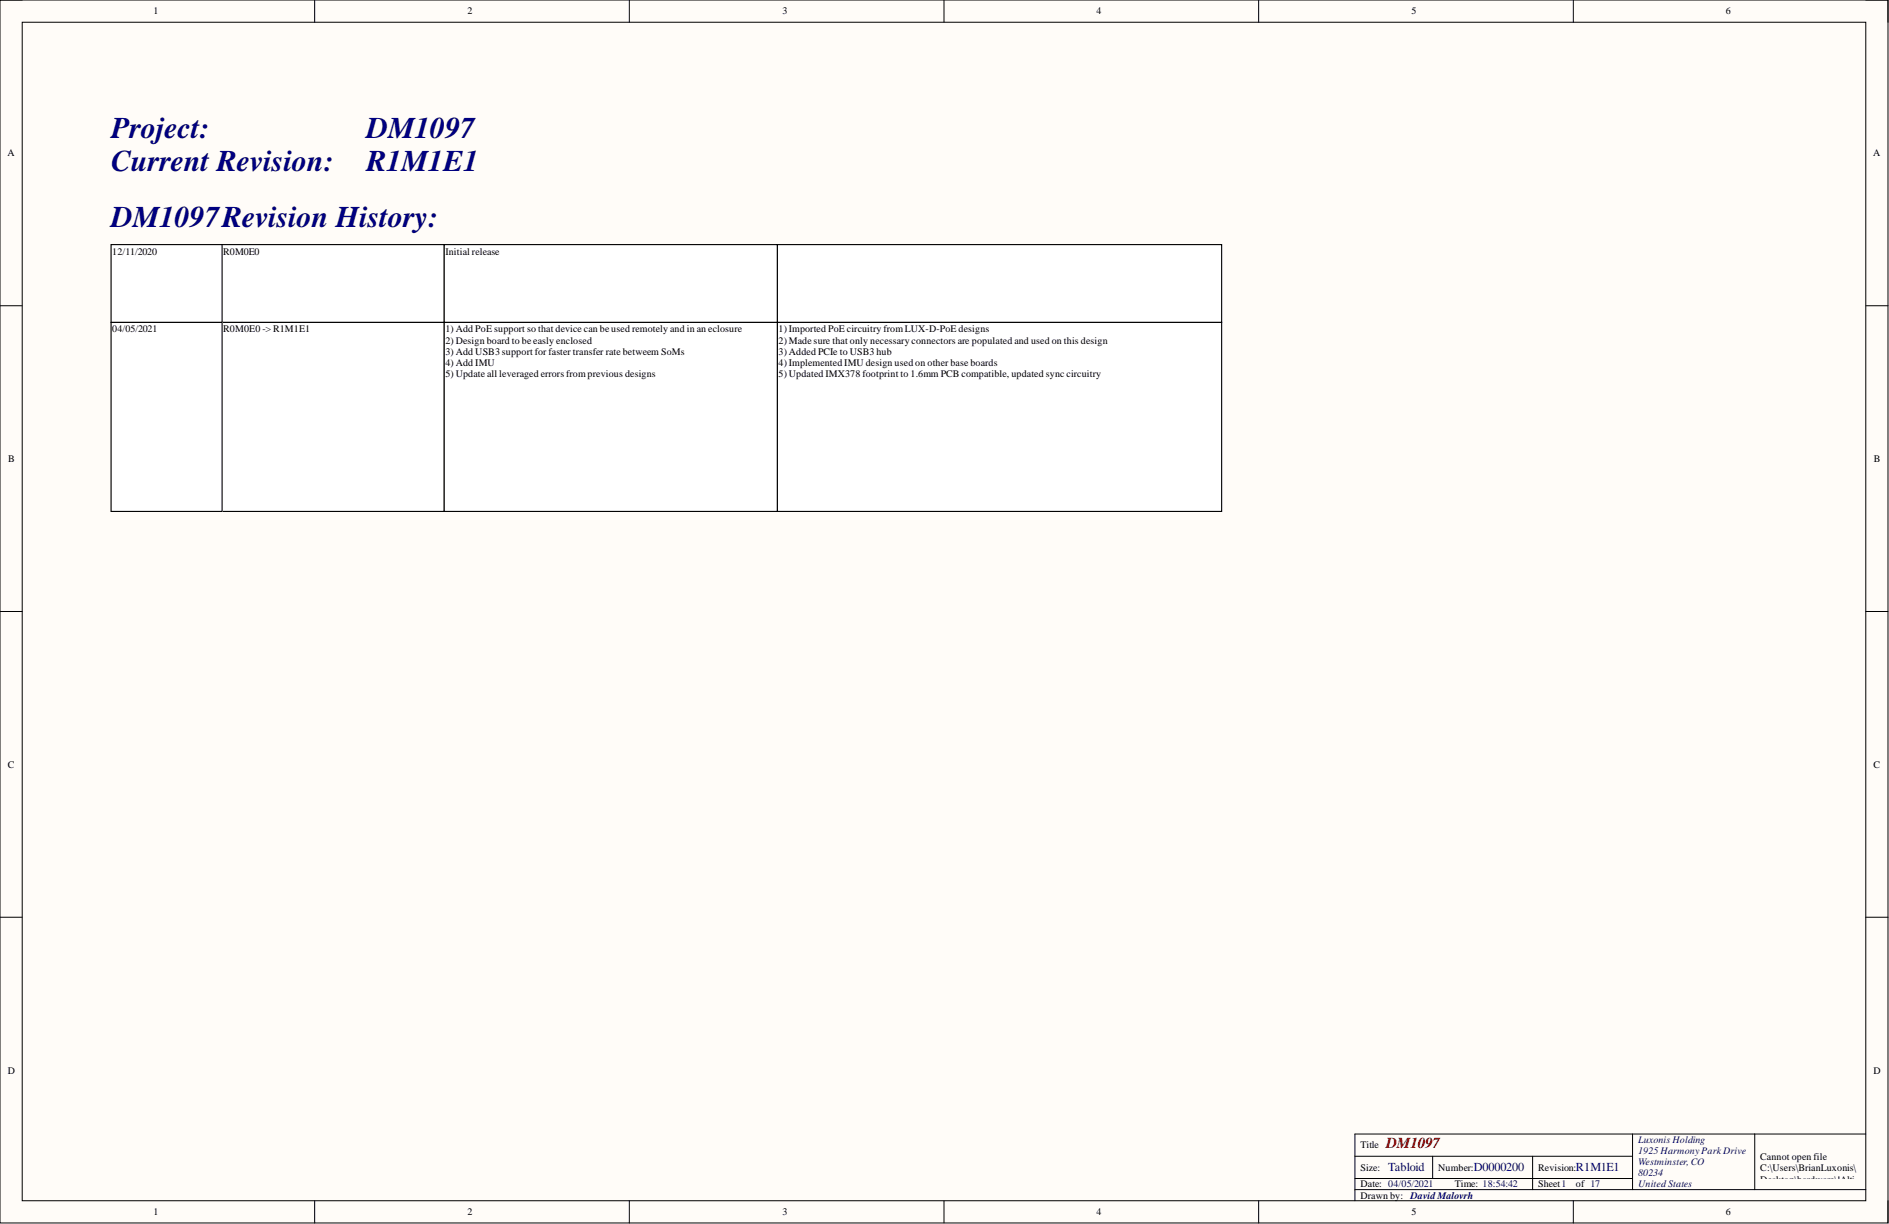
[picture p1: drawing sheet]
<svg xmlns="http://www.w3.org/2000/svg" width="431mm" height="279mm" viewBox="0 0 431 279" stroke-linecap="round" stroke-linejoin="round" font-family="sans-serif">
<defs><g id="words">
<g font-size="6.9" fill="#000080">
<text x="25.4" y="31.5">Project:</text>
<text x="83.7" y="31.5">DM1097</text>
<text x="25.4" y="39.1">Current Revision:</text>
<text x="83.7" y="39.1">R1M1E1</text>
<text x="25.4" y="51.8">DM1097Revision History:</text>
</g>
<text font-size="3.5" fill="#800000" x="316.6" y="262.2">DM1097</text>
<g font-size="2.8" fill="#000080">
<text x="317.1" y="267.4">Tabloid</text>
<text x="336.6" y="267.4">D0000200</text>
<text x="359.9" y="267.4">R1M1E1</text>
</g>
<g font-size="2.3">
<text x="35.1" y="3.3">1</text>
<text x="106.8" y="3.3">2</text>
<text x="178.7" y="3.3">3</text>
<text x="250.4" y="3.3">4</text>
<text x="322.4" y="3.3">5</text>
<text x="394.2" y="3.3">6</text>
<text x="1.7" y="35.7">A</text>
<text x="427.8" y="35.7">A</text>
<text x="25.6" y="58.1">12/11/2020</text>
<text x="51" y="58.1">R0M0E0</text>
<text x="101.7" y="58.1">Initial release</text>
<text x="25.6" y="75.9">04/05/2021</text>
<text x="51" y="75.9">R0M0E0 -&gt; R1M1E1</text>
<text x="101.7" y="75.9">1) Add PoE support so that device can be used remotely and in an eclosure</text>
<text x="177.8" y="75.9">1) Imported PoE circuitry from LUX-D-PoE designs</text>
<text x="101.7" y="78.4">2) Design board to be easly enclosed</text>
<text x="101.7" y="81">3) Add USB3 support for faster transfer rate betweem SoMs</text>
<text x="101.7" y="83.5">4) Add IMU</text>
<text x="177.8" y="78.4">2) Made sure that only necessary connectors are populated and used on this design</text>
<text x="177.8" y="81">3) Added PCIe to USB3 hub</text>
<text x="177.8" y="83.5">4) Implemented IMU design used on other base boards</text>
<text x="101.7" y="86">5) Update all leveraged errors from previous designs</text>
<text x="177.8" y="86">5) Updated IMX378 footprint to 1.6mm PCB compatible, updated sync circuitry</text>
<text x="1.9" y="105.5">B</text>
<text x="428" y="105.5">B</text>
<text x="1.8" y="175.3">C</text>
<text x="427.9" y="175.3">C</text>
<text x="1.8" y="245.1">D</text>
<text x="427.9" y="245.1">D</text>
<text x="310.7" y="262.2">Title</text>
<text x="310.7" y="267.2">Size:</text>
<text x="328.5" y="267.2">Number:</text>
<text x="351.3" y="267.2">Revision:</text>
<text x="402" y="264.9">Cannot open file</text>
<text x="402" y="267.4">C:\Users\BrianLuxonis\</text>
<text x="402" y="269.9">Desktop\hardware\!Alti</text>
<text x="310.7" y="271">Date: 04/05/2021</text>
<text x="310.7" y="273.6">Drawn by:</text>
<text x="332.3" y="271">Time: 18:54:42</text>
<text x="351.3" y="271">Sheet1</text>
<text x="359.9" y="271">of 17</text>
<text x="402" y="272.5">um_Shared\Templates\L</text>
<text x="402" y="275">uxonis_Logo.png. File</text>
<text x="35.1" y="277.4">1</text>
<text x="106.8" y="277.4">2</text>
<text x="178.7" y="277.4">3</text>
<text x="250.4" y="277.4">4</text>
<text x="322.4" y="277.4">5</text>
<text x="394.2" y="277.4">6</text>
</g>
<g font-size="2.3" fill="#000080">
<text x="374.1" y="260.9">Luxonis Holding</text>
<text x="374.1" y="263.4">1925 HarmonyParkDrive</text>
<text x="374.1" y="266">Westminster, CO</text>
<text x="374.1" y="268.5">80234</text>
<text x="322.1" y="273.6">DavidMalovrh</text>
<text x="374.1" y="271">UnitedStates</text>
</g>
</g></defs>
<path d="M0 0h431.2v279.2h-431.2z" fill-rule="evenodd" fill="#fffcf8"/>
<path d="M0 0h431.2v279.2h-431.2z" fill="none" stroke="#000" stroke-width=".23"/>
<path d="M5.1 5.1h421v269h-421z" fill-rule="evenodd" fill="#fffcf8"/>
<g fill="none" stroke="#000" stroke-width=".23">
<path d="M0 0h5.1M5.1 5.1h421v269h-421zM71.9 0v5.1M143.7 0v5.1M215.6 0v5.1M287.5 0v5.1M359.3 0v5.1M426.1 0h5.1v5.1M0 69.8h5.1M426.1 69.8h5.1M0 139.6h5.1M426.1 139.6h5.1"/>
<path d="M0 209.4h5.1M426.1 209.4h5.1M372.9 258.9v12.7M400.8 258.9v12.7M426.1 258.9h-116.6v15.2M71.9 274.1v5.1M143.7 274.1v5.1M215.6 274.1v5.1M287.5 274.1v5.1M309.5 263.9h63.4M309.5 271.6h116.6M309.5 269h63.4"/>
<path d="M327.2 263.9v5.1M350 263.9v7.7M359.3 274.1v5.1M431.2 274.1v5.1"/>
</g>
<path d="M50.7 55.8h50.8v17.8h-50.8z" fill-rule="evenodd" fill="#fff"/>
<path d="M50.7 55.8h50.8v17.8h-50.8z" fill="none" stroke="#000" stroke-width=".25"/>
<path d="M25.4 55.8h25.3v17.8h-25.3z" fill-rule="evenodd" fill="#fff"/>
<path d="M25.4 55.8h25.3v17.8h-25.3z" fill="none" stroke="#000" stroke-width=".25"/>
<path d="M101.5 55.8h76.1v17.8h-76.1z" fill-rule="evenodd" fill="#fff"/>
<path d="M101.5 55.8h76.1v17.8h-76.1z" fill="none" stroke="#000" stroke-width=".25"/>
<path d="M177.6 55.8h101.4v17.8h-101.4z" fill-rule="evenodd" fill="#fff"/>
<path d="M177.6 55.8h101.4v17.8h-101.4z" fill="none" stroke="#000" stroke-width=".25"/>
<path d="M50.7 73.6h50.8v43.1h-50.8z" fill-rule="evenodd" fill="#fff"/>
<path d="M50.7 73.6h50.8v43.1h-50.8z" fill="none" stroke="#000" stroke-width=".25"/>
<path d="M25.4 73.6h25.3v43.1h-25.3z" fill-rule="evenodd" fill="#fff"/>
<path d="M25.4 73.6h25.3v43.1h-25.3z" fill="none" stroke="#000" stroke-width=".25"/>
<path d="M101.5 73.6h76.1v43.1h-76.1z" fill-rule="evenodd" fill="#fff"/>
<path d="M101.5 73.6h76.1v43.1h-76.1z" fill="none" stroke="#000" stroke-width=".25"/>
<path d="M177.6 73.6h101.4v43.1h-101.4z" fill-rule="evenodd" fill="#fff"/>
<path d="M177.6 73.6h101.4v43.1h-101.4z" fill="none" stroke="#000" stroke-width=".25"/>
<use href="#words"/>
</svg>
